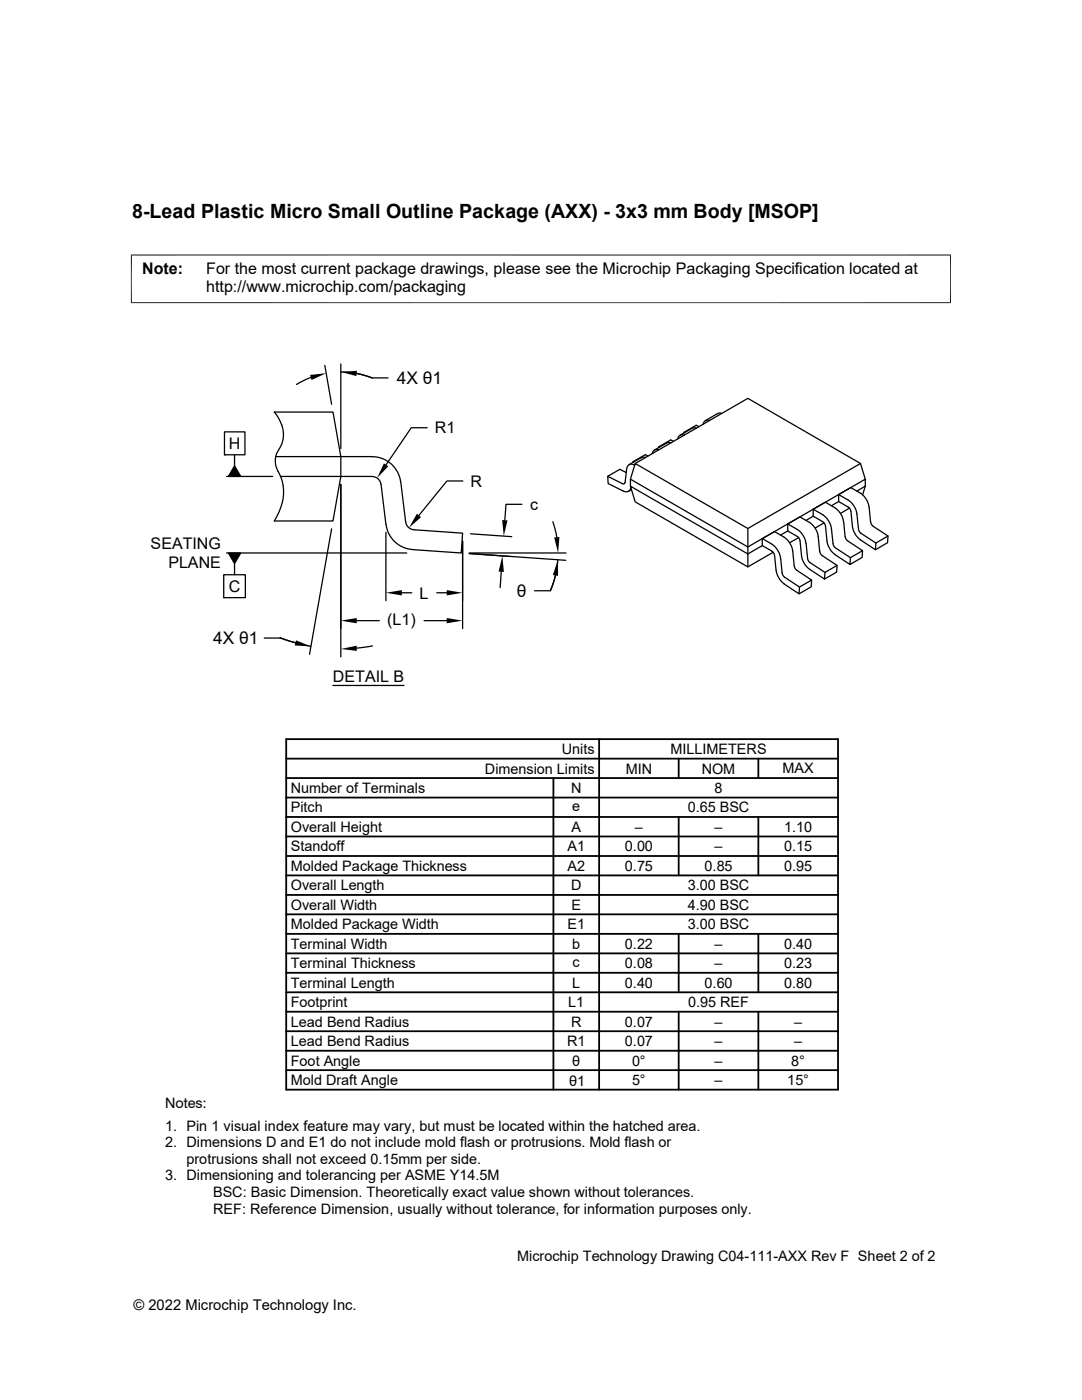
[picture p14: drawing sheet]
<svg xmlns="http://www.w3.org/2000/svg" width="216mm" height="279mm" viewBox="0 0 216 279" stroke-linecap="round" stroke-linejoin="round" font-family="sans-serif">
<defs><g id="words">
<text font-size="3.9" x="26.4" y="43.5">8-Lead Plastic Micro Small Outline Package (AXX) - 3x3 mm Body [MSOP]</text>
<g font-size="3.5">
<text x="79.2" y="76.6">4X θ1</text>
<text x="103.1" y="119.1">θ</text>
<text x="42.5" y="128.5">4X θ1</text>
</g>
<g font-size="3.2">
<text x="28.4" y="54.7">Note:</text>
<text x="41.1" y="58.3">http://www.microchip.com/packaging</text>
<text x="41.1" y="54.7">For the most current package drawings, please see the Microchip Packaging Specification located at</text>
<text x="45.7" y="89.6">H</text>
<text x="86.8" y="86.5">R1</text>
<text x="93.9" y="97.1">R</text>
<text x="105.8" y="101.8">c</text>
<text x="30.1" y="109.6">SEATING</text>
<text x="33.6" y="113.5">PLANE</text>
<text x="45.6" y="118.1">C</text>
<text x="83.7" y="119.4">L</text>
<text x="77.3" y="124.7">(L1)</text>
<text x="66.4" y="136.1">DETAIL B</text>
</g>
<g font-size="2.9">
<text x="96.8" y="154.4">Dimension Limits</text>
<text x="112.1" y="150.5">Units</text>
<text x="124.9" y="154.4">MIN</text>
<text x="133.8" y="150.5">MILLIMETERS</text>
<text x="140" y="154.4">NOM</text>
<text x="156.1" y="154.4">MAX</text>
<text x="58" y="158.3">Number of Terminals</text>
<text x="113.9" y="158.3">N</text>
<text x="114.2" y="161.9">e</text>
<text x="142.6" y="158.3">8</text>
<text x="58" y="166">Overall Height</text>
<text x="58" y="162.1">Pitch</text>
<text x="114" y="166">A</text>
<text x="126.7" y="166">–</text>
<text x="137.2" y="162.1">0.65 BSC</text>
<text x="142.6" y="166">–</text>
<text x="156.5" y="166">1.10</text>
<text x="58" y="173.8">Molded Package Thickness</text>
<text x="58" y="169.9">Standoff</text>
<text x="113.2" y="169.9">A1</text>
<text x="113.2" y="173.8">A2</text>
<text x="124.7" y="173.8">0.75</text>
<text x="124.7" y="169.9">0.00</text>
<text x="140.6" y="173.8">0.85</text>
<text x="142.6" y="169.9">–</text>
<text x="156.5" y="173.8">0.95</text>
<text x="156.5" y="169.9">0.15</text>
<text x="58" y="177.7">Overall Length</text>
<text x="113.9" y="177.7">D</text>
<text x="137.2" y="177.7">3.00 BSC</text>
<text x="58" y="181.6">Overall Width</text>
<text x="58" y="185.5">Molded Package Width</text>
<text x="113.2" y="185.5">E1</text>
<text x="114" y="181.6">E</text>
<text x="137.2" y="181.6">4.90 BSC</text>
<text x="137.2" y="185.5">3.00 BSC</text>
<text x="58" y="189.3">Terminal Width</text>
<text x="114.2" y="189.3">b</text>
<text x="124.7" y="189.3">0.22</text>
<text x="142.6" y="189.3">–</text>
<text x="156.5" y="189.3">0.40</text>
<text x="58" y="197.1">Terminal Length</text>
<text x="58" y="193.2">Terminal Thickness</text>
<text x="114.2" y="197.1">L</text>
<text x="114.3" y="193">c</text>
<text x="124.7" y="197.1">0.40</text>
<text x="124.7" y="193.2">0.08</text>
<text x="140.6" y="197.1">0.60</text>
<text x="142.6" y="193.2">–</text>
<text x="156.5" y="193.2">0.23</text>
<text x="156.5" y="197.1">0.80</text>
<text x="58" y="201">Footprint</text>
<text x="113.4" y="201">L1</text>
<text x="137.3" y="201">0.95 REF</text>
<text x="58" y="204.9">Lead Bend Radius</text>
<text x="58" y="208.8">Lead Bend Radius</text>
<text x="113.2" y="208.8">R1</text>
<text x="113.9" y="204.9">R</text>
<text x="124.7" y="204.9">0.07</text>
<text x="124.7" y="208.8">0.07</text>
<text x="142.6" y="204.9">–</text>
<text x="142.6" y="208.8">–</text>
<text x="158.5" y="204.9">–</text>
<text x="158.5" y="208.8">–</text>
<text x="58" y="212.7">Foot Angle</text>
<text x="114.2" y="212.8">θ</text>
<text x="126.1" y="212.7">0°</text>
<text x="142.6" y="212.7">–</text>
<text x="157.9" y="212.7">8°</text>
<text x="32.9" y="221">Notes:</text>
<text x="58" y="216.6">Mold Draft Angle</text>
<text x="113.6" y="216.7">θ1</text>
<text x="126.1" y="216.6">5°</text>
<text x="142.6" y="216.6">–</text>
<text x="157.1" y="216.6">15°</text>
<text x="32.9" y="225.7">1. Pin 1 visual index feature may vary, but must be located within the hatched area.</text>
<text x="32.9" y="229">2. Dimensions D and E1 do not include mold flash or protrusions. Mold flash or</text>
<text x="37.2" y="232.3">protrusions shall not exceed 0.15mm per side.</text>
<text x="32.9" y="235.6">3. Dimensioning and tolerancing per ASME Y14.5M</text>
<text x="42.5" y="238.9">BSC: Basic Dimension. Theoretically exact value shown without tolerances.</text>
<text x="42.5" y="242.2">REF: Reference Dimension, usually without tolerance, for information purposes only.</text>
<text x="103.2" y="251.7">Microchip Technology Drawing C04-111-AXX Rev F Sheet 2 of 2</text>
<text x="26.6" y="261.3">© 2022 Microchip Technology Inc.</text>
</g>
</g></defs>
<g fill="none" stroke="#000" stroke-width=".25">
<path d="M62 75.3l-2.8 1.4M64.8 72.9l1.4 7.8M68 74.2a16.9 16.9 0 0 1 6.3 1.2M68 72.6v16.9M71.2 74.5l3 .9M74.3 75.4h3.1M44.8 86.2h4.1v4.6h-4.1zM44.8 90.8h.1M45.2 95.1h9.2M46.8 90.8v2.2M46.8 93l1.2 2.1h-2.4zM54.7 82.2h11.7l1.6 8.9v4l-1.6 8.9h-11.7a9.5 9.5 0 0 0 1.2-9.2 4.6 4.6 0 0 1 .1-5.8 6.1 6.1 0 0 0-1.3-6.8z"/>
<path d="M55 91.1h19.3a5.7 5.7 0 0 1 5.6 5.1l1 8a1.8 1.8 0 0 0 1.7 1.5l9.7 .7-.3 4-9.7-.7M56 95.1h18.3a1.74 1.74 0 0 1 1.7 1.6M68 96.7v34.4M76 96.6l1 8a5.7 5.7 0 0 0 5.3 5.1M85.2 85.4h-3.1l-5.1 7.4M92.4 96h-3.2l-5.6 6.9M124.9 94.3l-1.2-.6-2.4 1.4v1.4l3 1.5a.98 .98 0 0 0 1.6-.6M125.8 97l23.4 13.6v2.5l-22.5-12.9zM125.8 97v-1.4l23.4 13.6v1.4l2.9-1.7M125.8 95.6l.9-3.1 22.5 13M126 97.7l-.6 .3M126.3 92.1l.1 .1"/>
<path d="M126.6 92.8a1 1 0 0 0-1-.1 1 1 0 0 0-.6 .9l-.3 2.8-.2 .2-3.2-1.5M126.7 92.5l22.5-13 22.5 13 1 3.1M128.8 91.3h-.7l-2.6 1.4M129.3 91l-.5-.3-2.5 1.4v.2M131.4 89.2l.1 .1M131.5 89.8a.95 .95 0 0 0-1.4 .7M133 88.4l-2.4 1.4M133.9 88.4l-.5-.1-.4 .1M134.4 88.1l-.6-.3-2.4 1.4v.1M136.5 86.3h.1M136.5 86.8a.95 .95 0 0 0-1.3 .8M138.1 85.5l-2.4 1.4"/>
<path d="M139 85.4h-.5l-.4 .1M139.5 85.2l-.6-.3-2.4 1.4v.1M141.6 83.9a.95 .95 0 0 0-1.3 .8M143.2 82.5l-2.4 1.4M144 82.5l-.4-.1-.4 .2M167.3 98.7v1.4l2.1 1.2 .4 .7M167.3 98.7l1.9 1.1a4 4 0 0 1 1.8 2.8l.4 3.4 .4 .4 3 2-.1 1.3-3-1.9a3.9 3.9 0 0 1-1.6-2.7l-.3-3M167.3 98.7l2.5-1.4 1.9 1.1a4 4 0 0 1 1.7 2.8l.3 3M171.7 92.5l-22.5 13M172.7 97v-1.4l-23.5 13.6v-3.7M172.7 97l-.6 1.7M172.7 97l-1.7 1"/>
<path d="M44.6 114.7h4.4v4.6h-4.4zM44.6 119.3h.1M45.2 110.4h36M45.6 110.4h2.4l-1.2 2.1zM46.8 112.5v2.2M66.2 105.5l-4.4 25.1M77 106.2v13.7M80.2 118.3h2M87.1 118.3h2M92.3 108v17.5M93.6 110.4h19.3M93.9 106.5l8.2 .6"/>
<path d="M100 114.1l-.2 3.2M101.8 111.1l-8.2-.6 19.3 1.3M104.1 100.6h-3.1l-.3 3.2M106.7 117.9h3.1M110.3 104.1l.8 3.1M110.8 114.9l-1 3M111.3 111.7a19.5 19.5 0 0 1-1.5 6.2M152.1 107.5v1.4l1.9 1.1 .5 .6 .4 3.2M152.1 107.5l1.9 1.1a4 4 0 0 1 1.7 2.8M152.1 107.5l2.4-1.4 1.9 1.1a4 4 0 0 1 1.8 2.8l.3 3 .1 .4 .4 .4M154.3 110.2l-5.1 2.9M154.9 113.8a4.1 4.1 0 0 0 1.6 2.7"/>
<path d="M155.8 111.4l.3 3M156.1 114.4l.1 .4 .4 .4M156.6 115.2l2.9 2-.1 1.3-2.9-1.9M157.2 104.6v1.4l2 1.1 .4 .8M157.2 104.6l1.9 1.1a4.1 4.1 0 0 1 1.7 2.7l.5 3.5 .3 .4 3 1.9-.1 1.4-2.9-2a3.9 3.9 0 0 1-1.7-2.7l-.3-3M157.2 104.6l2.4-1.4 1.9 1.1a4 4 0 0 1 1.8 2.7l.3 3 .1 .5 .2 .3 3.1 2-2.4 1.4M157.2 106l-1.5 .8M159 113.8l2.9 2-2.4 1.4M159.4 107.3l-1.8 1M161.9 115.8v1.3l-2.5 1.4M162.3 101.6v1.4l1.9 1.1M162.3 101.6l1.9 1.1"/>
<path d="M162.3 103l-1.5 .9M164.2 104.1l.5 .6 .3 3.3a4.1 4.1 0 0 0 1.6 2.7M164.2 102.7a4 4 0 0 1 1.7 2.8l.5 3.5 .3 .3 3 2-.1 1.3-3-1.9M164.4 104.4l-1.8 1M166.6 101.3l-1.9-1.1-2.4 1.4M166.6 101.3a4 4 0 0 1 1.7 2.8M167 112.8l-.1 1.4-2.4 1.4M167.3 100.1l-1.4 .8M168.3 104.1l.5 3.5 .2 .2 3.1 2.1-2.4 1.4M169.5 101.4l-1.8 1M172.1 109.9l-.1 1.4-2.4 1.3M173.7 104.2l.4 .7 3.1 2.1-2.4 1.4"/>
<path d="M177.2 107l-.1 1.3-2.4 1.4M52.7 127.3h3.2M58.9 128.3l-3-1 2 .7 4.1 1M66.4 136.8h14.2M71.2 123.9h4.5M74.3 128.9l-3.1 .4M84.6 123.9h4.5"/>
</g>
<g fill="#000">
<path d="M61.9 74.8l3.2-.3-2.9 1.3zM68 74.2l3.2-.2-.1 1.1zM46.8 93l1.2 2.1h-2.4zM76.6 92.5l.9 .6-2.3 2.3zM45.6 110.4h2.4l-1.2 2.1zM77 118.3l3.2-.5v1zM83.2 102.5l.8 .7-2.4 2.1zM89.1 117.8l3.2 .5-3.2 .5zM100.2 110.9l.3 3.3-1-.1zM100.2 103.8l1.1 .1-.8 3.1zM111.3 111.7l.1 3.2-1.1-.1zM110.6 107.3l1-.1-.2 3.2z"/>
<path d="M59.1 127.8l2.9 1.2-3.2-.2zM68 123.9l3.2-.6v1.1zM68 129.5l3.2-.6v1zM89.1 123.3l3.2 .6-3.2 .5z"/>
</g>
<g fill="none" stroke="#000" stroke-width=".36">
<path d="M57.1 159.2h110.1M57.1 155.3h110.1M57.1 151.4h110.1M57.1 147.5h110.1v70h-110.1zM110.4 155.3v62.2M119.5 147.5v70M135.4 151.4v3.9M151.3 151.4v3.9M57.1 166.9h110.1M57.1 163h110.1M57.1 174.7h110.1M57.1 170.8h110.1"/>
<path d="M57.1 178.6h110.1M135.4 163v11.7M151.3 163v11.7M57.1 190.3h110.1M57.1 182.5h110.1M57.1 198h110.1M57.1 186.4h110.1M57.1 194.1h110.1M135.4 186.4v11.6M151.3 186.4v11.6M57.1 209.7h110.1M57.1 201.9h110.1"/>
<path d="M57.1 205.8h110.1M57.1 213.6h110.1M135.4 201.9v15.6M151.3 201.9v15.6"/>
</g>
<path d="M26.1 50.9h163.7M26.2 50.8v9.7M189.7 50.8v9.7M26.1 60.4h163.7" fill="none" stroke="#000" stroke-width=".2"/>
<use href="#words"/>
</svg>
